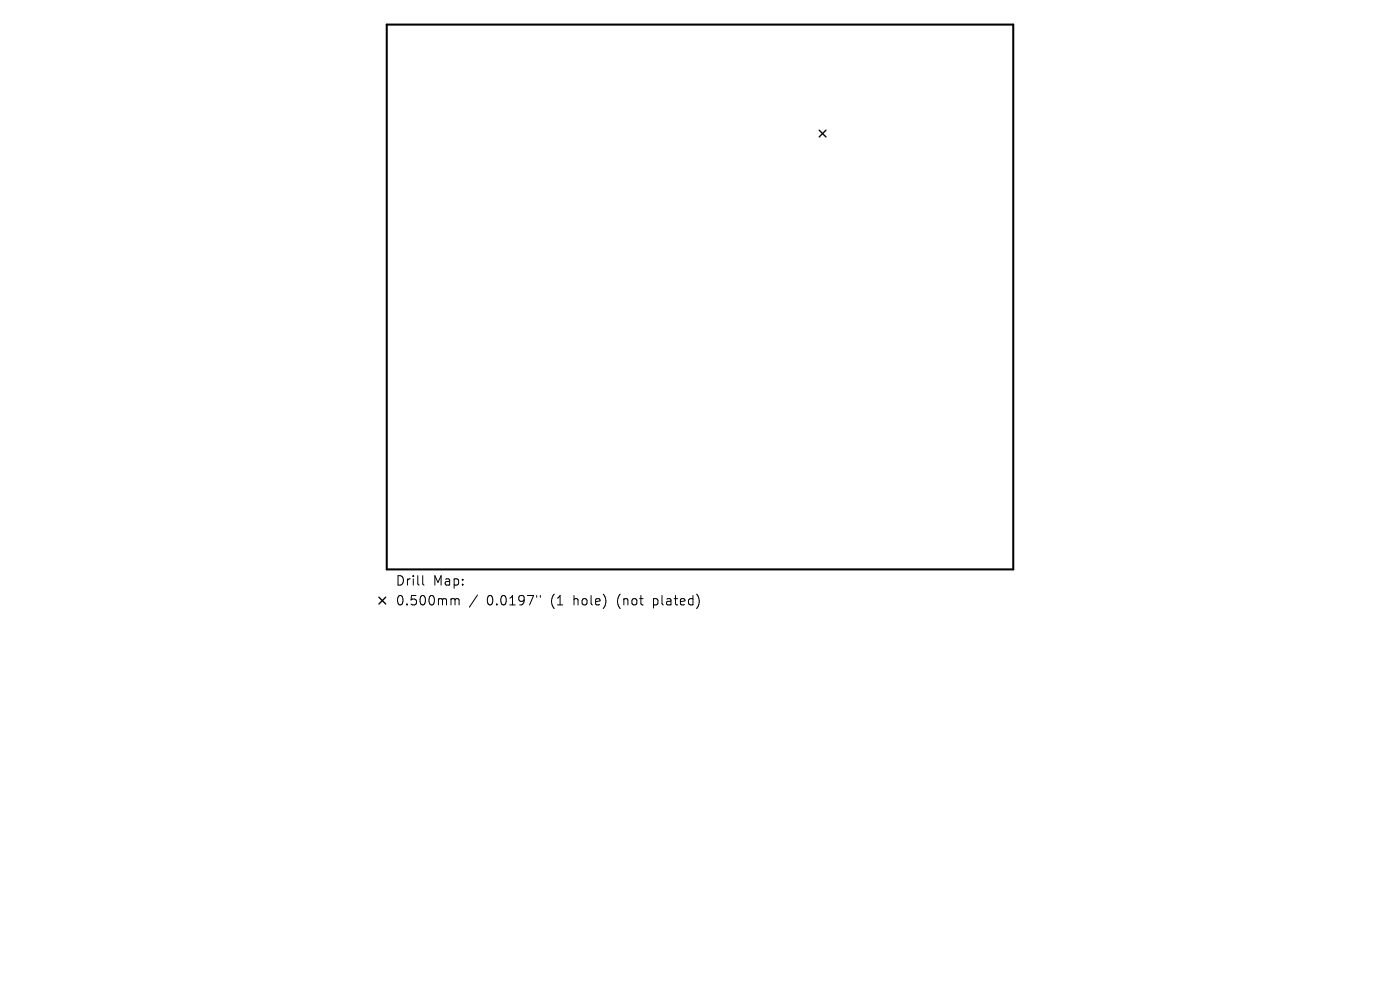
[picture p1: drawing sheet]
<svg xmlns="http://www.w3.org/2000/svg" width="297mm" height="210mm" viewBox="0 0 297 210" stroke-linecap="round" stroke-linejoin="round" font-family="sans-serif">
<defs><g id="words">
<g font-size="2.8">
<text x="83.8" y="124.5">Drill</text>
<text x="91.8" y="124.5">Map:</text>
<text x="83.8" y="128.7">0.500mm</text>
<text x="103.3" y="128.7">0.0197&quot;</text>
<text x="117" y="128.7">(1</text>
<text x="122" y="128.7">hole)</text>
<text x="131.4" y="128.7">(not</text>
<text x="139.2" y="128.7">plated)</text>
</g>
</g></defs>
<path d="M82 5.2h133v115.6h-133z" fill="none" stroke="#000" stroke-width=".43"/>
<path d="M173.8 27.6l1.4 1.5M175.2 27.6l-1.4 1.5M80.4 126.7l1.4 1.4M81.8 126.7l-1.4 1.4" fill="none" stroke="#000" stroke-width=".29"/>
<path d="M89.7 122.1v1.7l.3 .3M96 127l.4 .1 .1 .2M96.5 127.3l.3-.3 .5 .1 .1 1.2M96.5 127.3v1M101.3 126.2l-1.7 2.6M113.9 126.3v.4M114.6 126.3v.4" fill="none" stroke="#000" stroke-width=".21"/>
<use href="#words"/>
</svg>
